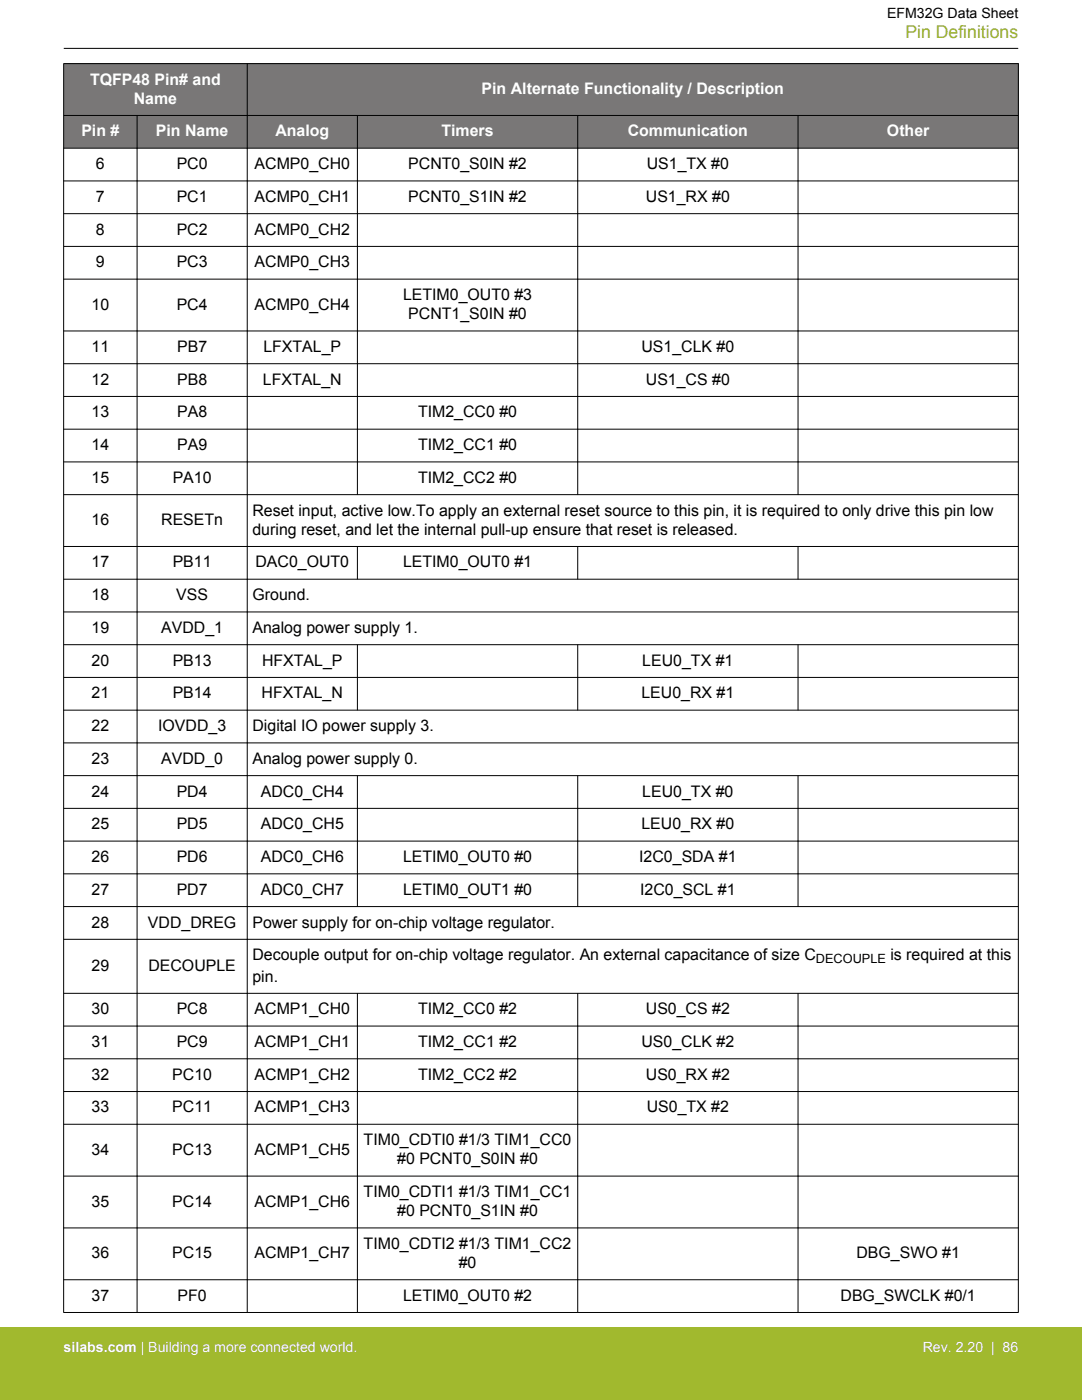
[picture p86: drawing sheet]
<svg xmlns="http://www.w3.org/2000/svg" width="216mm" height="279mm" viewBox="0 0 216 279" stroke-linecap="round" stroke-linejoin="round" font-family="sans-serif">
<defs><g id="words">
<text font-size="3.5" fill="#a1b92e" x="180.7" y="7.5">Pin Definitions</text>
<g font-size="3.2" fill="#fff">
<text x="18" y="16.9">TQFP48 Pin# and</text>
<text x="26.7" y="20.7">Name</text>
<text x="96.1" y="18.8">Pin Alternate Functionality / Description</text>
<text x="16.2" y="27.2">Pin #</text>
<text x="31.1" y="27.2">Pin Name</text>
<text x="54.9" y="27.2">Analog</text>
<text x="88.1" y="27.2">Timers</text>
<text x="125.3" y="27.2">Communication</text>
<text x="177" y="27.2">Other</text>
</g>
<g font-size="3.2">
<text x="19.1" y="33.8">6</text>
<text x="35.3" y="33.8">PC0</text>
<text x="50.8" y="33.8">ACMP0_CH0</text>
<text x="81.5" y="33.8">PCNT0_S0IN #2</text>
<text x="129.1" y="33.8">US1_TX #0</text>
<text x="19.1" y="40.3">7</text>
<text x="35.3" y="40.3">PC1</text>
<text x="50.8" y="40.3">ACMP0_CH1</text>
<text x="81.5" y="40.3">PCNT0_S1IN #2</text>
<text x="128.9" y="40.3">US1_RX #0</text>
<text x="19.1" y="46.8">8</text>
<text x="35.3" y="46.8">PC2</text>
<text x="50.8" y="46.8">ACMP0_CH2</text>
<text x="19.1" y="53.4">9</text>
<text x="35.3" y="53.4">PC3</text>
<text x="50.8" y="53.4">ACMP0_CH3</text>
<text x="80.4" y="59.9">LETIM0_OUT0 #3</text>
<text x="18.3" y="61.8">10</text>
<text x="35.3" y="61.8">PC4</text>
<text x="50.8" y="61.8">ACMP0_CH4</text>
<text x="81.5" y="63.7">PCNT1_S0IN #0</text>
<text x="18.3" y="70.2">11</text>
<text x="35.3" y="70.2">PB7</text>
<text x="52.6" y="70.2">LFXTAL_P</text>
<text x="128" y="70.2">US1_CLK #0</text>
<text x="18.3" y="76.8">12</text>
<text x="35.3" y="76.8">PB8</text>
<text x="52.5" y="76.8">LFXTAL_N</text>
<text x="128.9" y="76.8">US1_CS #0</text>
<text x="18.3" y="83.3">13</text>
<text x="35.3" y="83.3">PA8</text>
<text x="83.4" y="83.3">TIM2_CC0 #0</text>
<text x="18.3" y="89.8">14</text>
<text x="35.3" y="89.8">PA9</text>
<text x="83.4" y="89.8">TIM2_CC1 #0</text>
<text x="18.3" y="96.4">15</text>
<text x="34.5" y="96.4">PA10</text>
<text x="83.4" y="96.4">TIM2_CC2 #0</text>
<text x="18.3" y="104.8">16</text>
<text x="32.2" y="104.8">RESETn</text>
<text x="50.4" y="102.9">Reset input, active low.To apply an external reset source to this pin, it is required to only drive this pin low</text>
<text x="50.4" y="106.7">during reset, and let the internal pull-up ensure that reset is released.</text>
<text x="18.3" y="113.2">17</text>
<text x="34.5" y="113.2">PB11</text>
<text x="51" y="113.2">DAC0_OUT0</text>
<text x="80.4" y="113.2">LETIM0_OUT0 #1</text>
<text x="18.3" y="119.8">18</text>
<text x="35.2" y="119.8">VSS</text>
<text x="50.4" y="119.8">Ground.</text>
<text x="18.3" y="126.3">19</text>
<text x="32.2" y="126.3">AVDD_1</text>
<text x="50.4" y="126.3">Analog power supply 1.</text>
<text x="18.3" y="132.8">20</text>
<text x="34.5" y="132.8">PB13</text>
<text x="52.3" y="132.8">HFXTAL_P</text>
<text x="128.2" y="132.8">LEU0_TX #1</text>
<text x="18.3" y="139.4">21</text>
<text x="34.5" y="139.4">PB14</text>
<text x="52.2" y="139.4">HFXTAL_N</text>
<text x="128" y="139.4">LEU0_RX #1</text>
<text x="18.3" y="145.9">22</text>
<text x="31.6" y="145.9">IOVDD_3</text>
<text x="50.4" y="145.9">Digital IO power supply 3.</text>
<text x="18.3" y="152.4">23</text>
<text x="32.2" y="152.4">AVDD_0</text>
<text x="50.4" y="152.4">Analog power supply 0.</text>
<text x="18.3" y="159">24</text>
<text x="35.3" y="159">PD4</text>
<text x="52" y="159">ADC0_CH4</text>
<text x="128.2" y="159">LEU0_TX #0</text>
<text x="18.3" y="165.5">25</text>
<text x="35.3" y="165.5">PD5</text>
<text x="52" y="165.5">ADC0_CH5</text>
<text x="128" y="165.5">LEU0_RX #0</text>
<text x="18.3" y="172">26</text>
<text x="35.3" y="172">PD6</text>
<text x="52" y="172">ADC0_CH6</text>
<text x="80.4" y="172">LETIM0_OUT0 #0</text>
<text x="127.6" y="172">I2C0_SDA #1</text>
<text x="18.3" y="178.6">27</text>
<text x="35.3" y="178.6">PD7</text>
<text x="52" y="178.6">ADC0_CH7</text>
<text x="80.4" y="178.6">LETIM0_OUT1 #0</text>
<text x="127.7" y="178.6">I2C0_SCL #1</text>
<text x="18.3" y="185.1">28</text>
<text x="29.5" y="185.1">VDD_DREG</text>
<text x="50.4" y="185.1">Power supply for on-chip voltage regulator.</text>
<text x="50.4" y="191.6">Decouple output for on-chip voltage regulator. An external capacitance of size C</text>
<text x="177.7" y="191.6">is required at this</text>
<text x="18.3" y="193.8">29</text>
<text x="29.6" y="193.8">DECOUPLE</text>
<text x="50.4" y="195.9">pin.</text>
<text x="18.3" y="202.4">30</text>
<text x="35.3" y="202.4">PC8</text>
<text x="50.8" y="202.4">ACMP1_CH0</text>
<text x="83.4" y="202.4">TIM2_CC0 #2</text>
<text x="128.9" y="202.4">US0_CS #2</text>
<text x="18.3" y="209">31</text>
<text x="35.3" y="209">PC9</text>
<text x="50.8" y="209">ACMP1_CH1</text>
<text x="83.4" y="209">TIM2_CC1 #2</text>
<text x="128" y="209">US0_CLK #2</text>
<text x="18.3" y="215.5">32</text>
<text x="34.4" y="215.5">PC10</text>
<text x="50.8" y="215.5">ACMP1_CH2</text>
<text x="83.4" y="215.5">TIM2_CC2 #2</text>
<text x="128.9" y="215.5">US0_RX #2</text>
<text x="18.3" y="222">33</text>
<text x="34.4" y="222">PC11</text>
<text x="50.8" y="222">ACMP1_CH3</text>
<text x="129.1" y="222">US0_TX #2</text>
<text x="18.3" y="230.5">34</text>
<text x="34.4" y="230.5">PC13</text>
<text x="50.8" y="230.5">ACMP1_CH5</text>
<text x="72.6" y="228.6">TIM0_CDTI0 #1/3 TIM1_CC0</text>
<text x="79.3" y="232.4">#0 PCNT0_S0IN #0</text>
<text x="72.6" y="238.9">TIM0_CDTI1 #1/3 TIM1_CC1</text>
<text x="18.3" y="240.8">35</text>
<text x="34.4" y="240.8">PC14</text>
<text x="50.8" y="240.8">ACMP1_CH6</text>
<text x="79.3" y="242.7">#0 PCNT0_S1IN #0</text>
<text x="18.3" y="251.1">36</text>
<text x="34.4" y="251.1">PC15</text>
<text x="50.8" y="251.1">ACMP1_CH7</text>
<text x="72.6" y="249.2">TIM0_CDTI2 #1/3 TIM1_CC2</text>
<text x="170.9" y="251.1">DBG_SWO #1</text>
<text x="91.5" y="253.1">#0</text>
<text x="18.3" y="259.6">37</text>
<text x="35.4" y="259.6">PF0</text>
<text x="80.4" y="259.6">LETIM0_OUT0 #2</text>
<text x="167.7" y="259.6">DBG_SWCLK #0/1</text>
</g>
<text font-size="2.8" x="177" y="3.5">EFM32G Data Sheet</text>
<g font-size="2.8" fill="#fff">
<text x="12.7" y="269.9">silabs.com | Building a more connected world.</text>
<text x="184.1" y="269.9">Rev. 2.20 | 86</text>
</g>
<text font-size="2.5" x="162.8" y="192.3">DECOUPLE</text>
</g></defs>
<g fill="#797777">
<path d="M12.7 12.7h190.5v16.9h-190.5z" fill-rule="evenodd"/>
<path d="M12.7 12.7h190.5v10.3h-190.5z" fill-rule="evenodd"/>
<path d="M12.7 23h190.5v6.6h-190.5z" fill-rule="evenodd"/>
</g>
<g fill="none" stroke="#000" stroke-width=".2">
<path d="M12.7 12.7h190.5M12.7 12.7v249.3M12.7 9.7h190.5M49.3 12.7v249.3M203.2 12.7v249.3M12.7 23h190.5M12.7 29.6h190.5M12.7 36.1h190.5M27.4 23v239M71.3 23v75.8M115.3 23v75.8M159.2 23v75.8"/>
<path d="M12.7 42.6h190.5M12.7 49.2h190.5M12.7 55.7h190.5M12.7 66.1h190.5M12.7 72.6h190.5M12.7 79.1h190.5M12.7 85.7h190.5M12.7 92.2h190.5M12.7 98.7h190.5M12.7 109.1h190.5M12.7 115.6h190.5M71.3 109v6.6"/>
<path d="M115.3 109v6.6M159.2 109v6.6M12.7 122.1h190.5M12.7 128.7h190.5M12.7 135.2h190.5M71.3 128.6v13.2M115.3 128.6v13.2M159.2 128.6v13.2M12.7 141.7h190.5M12.7 148.3h190.5M12.7 154.8h190.5M71.3 154.7v26.3"/>
<path d="M115.3 154.7v26.3M159.2 154.7v26.3M12.7 161.3h190.5M12.7 167.9h190.5M12.7 174.4h190.5M12.7 180.9h190.5M12.7 187.5h190.5M12.7 198.2h190.5M71.3 198.2v63.8M115.3 198.2v63.8M159.2 198.2v63.8M12.7 204.8h190.5"/>
<path d="M12.7 211.3h190.5M12.7 217.8h190.5M12.7 224.4h190.5M12.7 234.7h190.5M12.7 245.1h190.5M12.7 255.4h190.5M12.7 261.9h190.5"/>
</g>
<path d="M0 264.9h215.9v14.5h-215.9z" fill="#a1b92e"/>
<use href="#words"/>
</svg>
